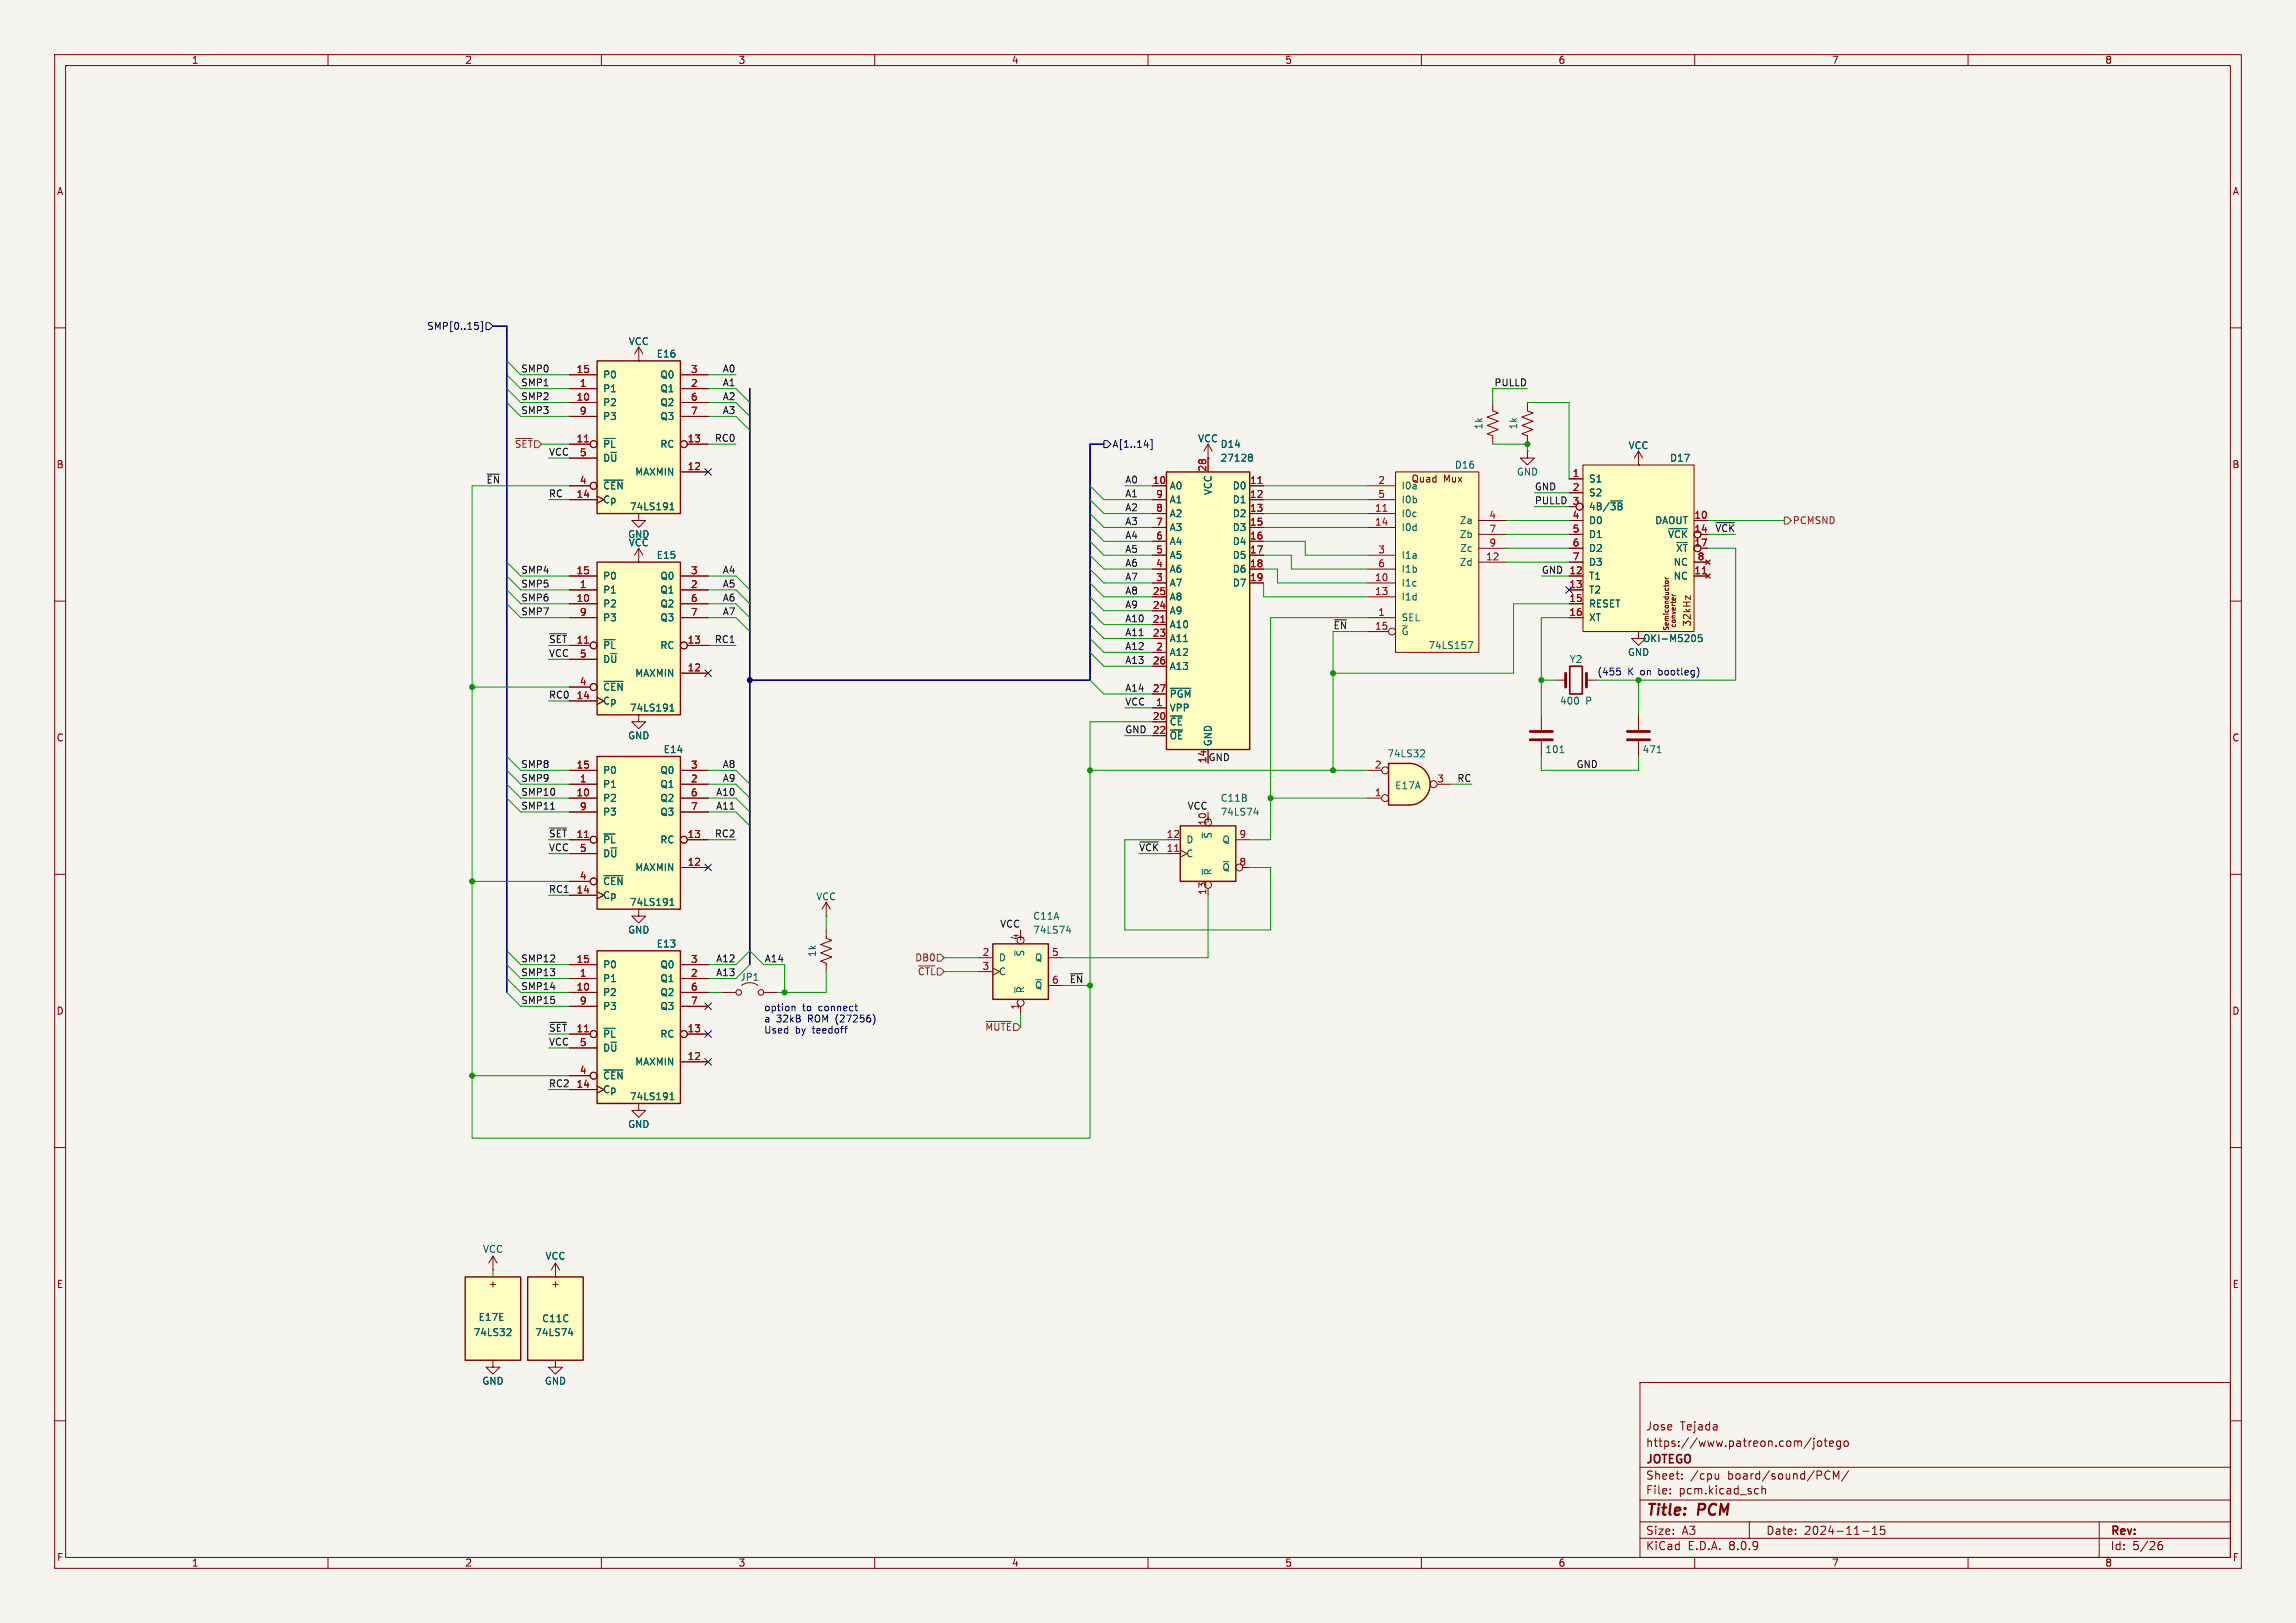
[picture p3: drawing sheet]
<svg xmlns="http://www.w3.org/2000/svg" width="420mm" height="297mm" viewBox="0 0 420 297" stroke-linecap="round" stroke-linejoin="round" font-family="sans-serif">
<defs><g id="words">
<g font-size="2.8" fill="#840000">
<text x="301" y="277.9">Title:</text>
<text x="310.6" y="277.9">PCM</text>
</g>
<g font-size="2.1" fill="#840000">
<text x="301" y="262">Jose</text>
<text x="307.3" y="262">Tejada</text>
<text x="301" y="268.2">JOTEGO</text>
<text x="301" y="265">https://www.patreon.com/jotego</text>
<text x="301" y="273.7">File:</text>
<text x="301" y="271">Sheet:</text>
<text x="307.1" y="273.7">pcm.kicad_sch</text>
<text x="309.2" y="271">/cpu</text>
<text x="316.1" y="271">board/sound/PCM/</text>
<text x="301" y="281.1">Size:</text>
<text x="307.6" y="281.1">A3</text>
<text x="323" y="281.1">Date:</text>
<text x="330" y="281.1">2024-11-15</text>
<text x="386" y="281.3">Rev:</text>
<text x="301" y="283.9">KiCad</text>
<text x="308.7" y="283.9">E.D.A.</text>
<text x="316.3" y="283.9">8.0.9</text>
<text x="386" y="283.9">Id:</text>
<text x="390.1" y="283.9">5/26</text>
</g>
<g font-size="1.8" fill="#840000">
<text x="35" y="11.9">1</text>
<text x="85" y="11.9">2</text>
<text x="135" y="11.9">3</text>
<text x="185" y="11.9">4</text>
<text x="235" y="11.9">5</text>
<text x="285" y="11.9">6</text>
<text x="335" y="11.9">7</text>
<text x="385" y="11.9">8</text>
<text x="10.3" y="35.9">A</text>
<text x="408.3" y="35.9">A</text>
<text x="10.3" y="85.9">B</text>
<text x="258.1" y="88.5">Quad</text>
<text x="264.1" y="88.5">Mux</text>
<text x="408.2" y="85.9">B</text>
<text x="280.7" y="92.4">PULLD 3</text>
<text x="309.5" y="114.8" transform="rotate(-90 309.5 114.8)">32kHz</text>
<text x="115.1" y="130.4">74LS191</text>
<text x="10.3" y="135.9">C</text>
<text x="408.2" y="135.9">C</text>
<text x="115.1" y="166">74LS191</text>
<text x="10.3" y="185.9">D</text>
<text x="408.2" y="185.9">D</text>
<text x="10.3" y="235.9">E</text>
<text x="89.3" y="235.8">+</text>
<text x="100.7" y="235.8">+</text>
<text x="408.3" y="235.9">E</text>
<text x="10.3" y="285.9">F</text>
<text x="35" y="286.9">1</text>
<text x="85" y="286.9">2</text>
<text x="135" y="286.9">3</text>
<text x="185" y="286.9">4</text>
<text x="235" y="286.9">5</text>
<text x="285" y="286.9">6</text>
<text x="335" y="286.9">7</text>
<text x="385" y="286.9">8</text>
<text x="408.3" y="285.9">F</text>
</g>
<g font-size="1.8" fill="#000084">
<text x="78" y="60.6">SMP[0..15]</text>
<text x="203.4" y="82.1">A[1..14]</text>
</g>
<g font-size="1.8" fill="#006464">
<text x="114.9" y="63.3">VCC</text>
<text x="120" y="65.6">E16</text>
<text x="110.2" y="72">P1</text>
<text x="110.2" y="69.4">P0</text>
<text x="120.7" y="72">Q1</text>
<text x="120.7" y="69.4">Q0</text>
<text x="110.2" y="74.5">P2</text>
<text x="110.2" y="77.1">P3</text>
<text x="120.7" y="74.5">Q2</text>
<text x="120.7" y="77.1">Q3</text>
<text x="110.2" y="82.1">~{PL}</text>
<text x="120.7" y="82.1">RC</text>
<text x="219.1" y="81.1">VCC</text>
<text x="223.2" y="82.1">D14</text>
<text x="271.4" y="78.7" transform="rotate(-90 271.4 78.7)">1k</text>
<text x="277.7" y="78.7" transform="rotate(-90 277.7 78.7)">1k</text>
<text x="297.8" y="82.4">VCC</text>
<text x="110.2" y="89.8">~{CEN}</text>
<text x="110.2" y="84.7">D~{U}</text>
<text x="116.1" y="87.2">MAXMIN</text>
<text x="213.9" y="89.8">A0</text>
<text x="223.2" y="84.7">27128</text>
<text x="225.4" y="89.8">D0</text>
<text x="256.3" y="89.8">I0a</text>
<text x="266" y="86">D16</text>
<text x="277.4" y="87.2">GND</text>
<text x="290.6" y="88.5">S1</text>
<text x="305.4" y="84.7">D17</text>
<text x="110.2" y="92.3">Cp</text>
<text x="115.1" y="93.6">74LS191</text>
<text x="213.9" y="94.8">A2</text>
<text x="213.9" y="92.3">A1</text>
<text x="221.8" y="90.7" transform="rotate(-90 221.8 90.7)">VCC</text>
<text x="225.4" y="92.3">D1</text>
<text x="225.4" y="94.8">D2</text>
<text x="256.3" y="94.8">I0c</text>
<text x="256.3" y="92.3">I0b</text>
<text x="290.6" y="91">S2</text>
<text x="290.6" y="93.6">4B/~{3B}</text>
<text x="114.8" y="98.7">GND</text>
<text x="114.9" y="100.2">VCC</text>
<text x="213.9" y="99.9">A4</text>
<text x="213.9" y="97.4">A3</text>
<text x="225.4" y="97.4">D3</text>
<text x="225.4" y="99.9">D4</text>
<text x="256.3" y="97.4">I0d</text>
<text x="266.9" y="96.1">Za</text>
<text x="266.9" y="98.7">Zb</text>
<text x="267" y="101.2">Zc</text>
<text x="290.6" y="96.1">D0</text>
<text x="290.6" y="98.7">D1</text>
<text x="290.6" y="101.2">D2</text>
<text x="302.7" y="96.1">DAOUT</text>
<text x="305" y="98.7">~{VCK}</text>
<text x="306.5" y="101.2">~{XT}</text>
<text x="110.2" y="106.3">P0</text>
<text x="120" y="102.5">E15</text>
<text x="120.7" y="106.3">Q0</text>
<text x="213.9" y="107.5">A7</text>
<text x="213.9" y="105">A6</text>
<text x="213.9" y="102.5">A5</text>
<text x="225.4" y="102.5">D5</text>
<text x="225.4" y="105">D6</text>
<text x="225.4" y="107.5">D7</text>
<text x="256.3" y="107.5">I1c</text>
<text x="256.3" y="102.5">I1a</text>
<text x="256.3" y="105">I1b</text>
<text x="266.9" y="103.7">Zd</text>
<text x="290.6" y="106.3">T1</text>
<text x="290.6" y="103.7">D3</text>
<text x="306.1" y="106.3">NC</text>
<text x="306.1" y="103.7">NC</text>
<text x="110.2" y="108.8">P1</text>
<text x="110.2" y="111.4">P2</text>
<text x="110.2" y="113.9">P3</text>
<text x="120.7" y="108.8">Q1</text>
<text x="120.7" y="111.4">Q2</text>
<text x="120.7" y="113.9">Q3</text>
<text x="213.9" y="112.6">A9</text>
<text x="213.9" y="110.1">A8</text>
<text x="256.3" y="113.9">SEL</text>
<text x="256.3" y="110.1">I1d</text>
<text x="290.6" y="108.8">T2</text>
<text x="290.6" y="111.4">RESET</text>
<text x="290.6" y="113.9">XT</text>
<text x="110.2" y="119">~{PL}</text>
<text x="120.7" y="119">RC</text>
<text x="213.9" y="115.2">A10</text>
<text x="213.9" y="117.7">A11</text>
<text x="256.3" y="116.4">~{G}</text>
<text x="261.2" y="119">74LS157</text>
<text x="300.4" y="117.7">OKI-M5205</text>
<text x="110.2" y="121.5">D~{U}</text>
<text x="116.1" y="124.1">MAXMIN</text>
<text x="213.9" y="120.2">A12</text>
<text x="213.9" y="122.8">A13</text>
<text x="287" y="121.5">Y2</text>
<text x="297.7" y="120.2">GND</text>
<text x="110.2" y="129.1">Cp</text>
<text x="110.2" y="126.6">~{CEN}</text>
<text x="213.9" y="130.4">VPP</text>
<text x="213.9" y="127.9">~{PGM}</text>
<text x="285.3" y="129.1">400</text>
<text x="290.1" y="129.1">P</text>
<text x="114.8" y="135.5">GND</text>
<text x="213.9" y="132.9">~{CE}</text>
<text x="213.9" y="135.5">~{OE}</text>
<text x="221.8" y="136.7" transform="rotate(-90 221.8 136.7)">GND</text>
<text x="110.2" y="141.8">P0</text>
<text x="120.7" y="141.8">Q0</text>
<text x="121.3" y="138">E14</text>
<text x="253.7" y="138.8">74LS32</text>
<text x="282.6" y="138">101</text>
<text x="300.4" y="138">471</text>
<text x="110.2" y="144.4">P1</text>
<text x="110.2" y="146.9">P2</text>
<text x="110.2" y="149.5">P3</text>
<text x="120.7" y="144.4">Q1</text>
<text x="120.7" y="146.9">Q2</text>
<text x="120.7" y="149.5">Q3</text>
<text x="223.2" y="146.9">C11B</text>
<text x="223.2" y="149.5">74LS74</text>
<text x="255.1" y="144.6">E17A</text>
<text x="110.2" y="154.5">~{PL}</text>
<text x="120.7" y="154.5">RC</text>
<text x="216.9" y="154.5">D</text>
<text x="221.8" y="153.6" transform="rotate(-90 221.8 153.6)">~{S}</text>
<text x="223.5" y="154.5">Q</text>
<text x="110.2" y="157.1">D~{U}</text>
<text x="116.1" y="159.6">MAXMIN</text>
<text x="216.9" y="157.1">C</text>
<text x="221.8" y="160.3" transform="rotate(-90 221.8 160.3)">~{R}</text>
<text x="223.5" y="159.6">~{Q}</text>
<text x="110.2" y="164.7">Cp</text>
<text x="110.2" y="162.2">~{CEN}</text>
<text x="149.2" y="164.9">VCC</text>
<text x="114.8" y="171">GND</text>
<text x="120" y="173.6">E13</text>
<text x="188.9" y="168.5">C11A</text>
<text x="188.9" y="171">74LS74</text>
<text x="110.2" y="179.9">P1</text>
<text x="110.2" y="177.4">P0</text>
<text x="120.7" y="179.9">Q1</text>
<text x="120.7" y="177.4">Q0</text>
<text x="135.3" y="179.7">JP1</text>
<text x="149.5" y="175.2" transform="rotate(-90 149.5 175.2)">1k</text>
<text x="182.6" y="176.1">D</text>
<text x="182.6" y="178.7">C</text>
<text x="187.6" y="175.1" transform="rotate(-90 187.6 175.1)">~{S}</text>
<text x="189.2" y="176.1">Q</text>
<text x="110.2" y="182.5">P2</text>
<text x="110.2" y="185">P3</text>
<text x="120.7" y="182.5">Q2</text>
<text x="120.7" y="185">Q3</text>
<text x="187.6" y="181.9" transform="rotate(-90 187.6 181.9)">~{R}</text>
<text x="189.2" y="181.2">~{Q}</text>
<text x="110.2" y="190.1">~{PL}</text>
<text x="120.7" y="190.1">RC</text>
<text x="110.2" y="197.7">~{CEN}</text>
<text x="110.2" y="192.6">D~{U}</text>
<text x="116.1" y="195.2">MAXMIN</text>
<text x="110.2" y="200.3">Cp</text>
<text x="115.1" y="201.5">74LS191</text>
<text x="114.8" y="206.6">GND</text>
<text x="88.3" y="229.5">VCC</text>
<text x="99.7" y="230.7">VCC</text>
<text x="86.5" y="244.7">74LS32</text>
<text x="87.5" y="241.9">E17E</text>
<text x="97.8" y="244.7">74LS74</text>
<text x="99.1" y="242.2">C11C</text>
<text x="88.1" y="253.6">GND</text>
<text x="99.6" y="253.6">GND</text>
</g>
<g font-size="1.8" fill="#0f0f0f">
<text x="95.2" y="68.2">SMP0</text>
<text x="95.2" y="70.8">SMP1</text>
<text x="132.1" y="70.8">A1</text>
<text x="132.1" y="68.2">A0</text>
<text x="273.3" y="70.8">PULLD</text>
<text x="95.2" y="75.9">SMP3</text>
<text x="95.2" y="73.3">SMP2</text>
<text x="132.1" y="75.9">A3</text>
<text x="132.1" y="73.3">A2</text>
<text x="100.3" y="83.5">VCC</text>
<text x="130.7" y="80.9">RC0</text>
<text x="88.9" y="88.6">~{EN}</text>
<text x="205.7" y="88.6">A0</text>
<text x="280.7" y="89.8">GND</text>
<text x="100.3" y="91.1">RC</text>
<text x="205.7" y="91.1">A1</text>
<text x="205.7" y="93.6">A2</text>
<text x="205.7" y="96.2">A3</text>
<text x="205.7" y="98.7">A4</text>
<text x="205.7" y="101.3">A5</text>
<text x="313.7" y="97.4">~{VCK}</text>
<text x="95.2" y="105.1">SMP4</text>
<text x="95.2" y="107.6">SMP5</text>
<text x="132.1" y="107.6">A5</text>
<text x="132.1" y="105.1">A4</text>
<text x="205.7" y="106.3">A7</text>
<text x="205.7" y="103.8">A6</text>
<text x="281.9" y="105.1">GND 12</text>
<text x="95.2" y="112.7">SMP7</text>
<text x="95.2" y="110.1">SMP6</text>
<text x="132.1" y="110.1">A6</text>
<text x="132.1" y="112.7">A7</text>
<text x="205.7" y="108.9">A8</text>
<text x="205.7" y="111.4">A9</text>
<text x="205.7" y="114">A10</text>
<text x="100.3" y="117.8">~{SET}11</text>
<text x="130.7" y="117.8">RC1</text>
<text x="205.7" y="119">A12</text>
<text x="205.7" y="116.5">A11</text>
<text x="243.8" y="115.2">~{EN}</text>
<text x="100.3" y="120.3">VCC</text>
<text x="205.7" y="121.6">A13</text>
<text x="100.3" y="127.9">RC0</text>
<text x="205.7" y="126.7">A14</text>
<text x="205.7" y="129.2">VCC</text>
<text x="205.7" y="134.3">GND 22</text>
<text x="95.2" y="140.6">SMP8</text>
<text x="95.2" y="143.2">SMP9</text>
<text x="132.1" y="140.6">A8</text>
<text x="132.1" y="143.2">A9</text>
<text x="221" y="139.4">GND</text>
<text x="266.5" y="143.2">RC</text>
<text x="288.3" y="140.6">GND</text>
<text x="95.2" y="148.2">SMP11</text>
<text x="95.2" y="145.7">SMP10</text>
<text x="130.9" y="148.2">A11</text>
<text x="130.9" y="145.7">A10</text>
<text x="217.1" y="148.2">VCC</text>
<text x="100.3" y="155.9">VCC</text>
<text x="100.3" y="153.3">~{SET}11</text>
<text x="130.7" y="153.3">RC2</text>
<text x="208.3" y="155.9">~{VCK}</text>
<text x="100.3" y="163.5">RC1</text>
<text x="182.9" y="169.8">VCC</text>
<text x="95.2" y="176.2">SMP12</text>
<text x="95.2" y="178.7">SMP13</text>
<text x="130.9" y="178.7">A13</text>
<text x="130.9" y="176.2">A12</text>
<text x="139.8" y="176.2">A14</text>
<text x="95.2" y="183.8">SMP15</text>
<text x="95.2" y="181.3">SMP14</text>
<text x="100.3" y="188.9">~{SET}11</text>
<text x="100.3" y="191.4">VCC</text>
<text x="100.3" y="199">RC2</text>
</g>
<g font-size="1.8" fill="#a90000">
<text x="105.4" y="68.3">15</text>
<text x="106" y="70.9">1</text>
<text x="126.3" y="70.9">2</text>
<text x="126.3" y="68.3">3</text>
<text x="105.4" y="73.4">10</text>
<text x="106" y="75.9">9</text>
<text x="126.3" y="73.4">6</text>
<text x="126.3" y="75.9">7</text>
<text x="105.4" y="81">11</text>
<text x="106" y="83.6">5</text>
<text x="125.7" y="81">13</text>
<text x="106" y="88.6">4</text>
<text x="125.7" y="86.1">12</text>
<text x="210.8" y="88.6">10</text>
<text x="220.7" y="86.4" transform="rotate(-90 220.7 86.4)">28</text>
<text x="228.6" y="88.6">11</text>
<text x="252" y="88.6">2</text>
<text x="287.6" y="87.4">1</text>
<text x="287.6" y="89.9">2</text>
<text x="105.4" y="91.2">14</text>
<text x="211.4" y="93.7">8</text>
<text x="211.4" y="91.2">9</text>
<text x="228.6" y="91.2">12</text>
<text x="228.6" y="93.7">13</text>
<text x="251.4" y="93.7">11</text>
<text x="252" y="91.2">5</text>
<text x="272.3" y="95">4</text>
<text x="287.6" y="95">4</text>
<text x="287.6" y="92.5">3</text>
<text x="309.8" y="95">10</text>
<text x="211.4" y="101.3">5</text>
<text x="211.4" y="98.8">6</text>
<text x="211.4" y="96.3">7</text>
<text x="228.6" y="96.3">15</text>
<text x="228.6" y="98.8">16</text>
<text x="228.6" y="101.3">17</text>
<text x="251.4" y="96.3">14</text>
<text x="252" y="101.3">3</text>
<text x="272.3" y="97.5">7</text>
<text x="272.3" y="100.1">9</text>
<text x="287.6" y="97.5">5</text>
<text x="287.6" y="100.1">6</text>
<text x="309.8" y="97.5">14</text>
<text x="309.8" y="100.1">17</text>
<text x="105.4" y="105.2">15</text>
<text x="106" y="107.7">1</text>
<text x="126.3" y="107.7">2</text>
<text x="126.3" y="105.2">3</text>
<text x="211.4" y="106.4">3</text>
<text x="211.4" y="103.9">4</text>
<text x="228.6" y="103.9">18</text>
<text x="228.6" y="106.4">19</text>
<text x="251.4" y="106.4">10</text>
<text x="252" y="103.9">6</text>
<text x="271.7" y="102.6">12</text>
<text x="287" y="107.7">13</text>
<text x="287" y="105.2">12</text>
<text x="287.6" y="102.6">7</text>
<text x="309.8" y="105.2">11</text>
<text x="310.4" y="102.6">8</text>
<text x="105.4" y="110.2">10</text>
<text x="106" y="112.8">9</text>
<text x="126.3" y="110.2">6</text>
<text x="126.3" y="112.8">7</text>
<text x="210.8" y="111.5">24</text>
<text x="210.8" y="109">25</text>
<text x="251.4" y="109">13</text>
<text x="252" y="112.8">1</text>
<text x="287" y="110.2">15</text>
<text x="287" y="112.8">16</text>
<text x="105.4" y="117.9">11</text>
<text x="125.7" y="117.9">13</text>
<text x="210.8" y="114">21</text>
<text x="210.8" y="116.6">23</text>
<text x="211.4" y="119.1">2</text>
<text x="251.4" y="115.3">15</text>
<text x="106" y="125.5">4</text>
<text x="106" y="120.4">5</text>
<text x="125.7" y="122.9">12</text>
<text x="210.8" y="121.7">26</text>
<text x="105.4" y="128">14</text>
<text x="210.8" y="131.8">20</text>
<text x="210.8" y="126.7">27</text>
<text x="211.4" y="129.3">1</text>
<text x="210.8" y="134.4">22</text>
<text x="105.4" y="140.7">15</text>
<text x="106" y="143.3">1</text>
<text x="126.3" y="143.3">2</text>
<text x="126.3" y="140.7">3</text>
<text x="220.7" y="139.7" transform="rotate(-90 220.7 139.7)">14</text>
<text x="251.4" y="140.7">2</text>
<text x="262.8" y="143.3">3</text>
<text x="105.4" y="145.8">10</text>
<text x="106" y="148.3">9</text>
<text x="126.3" y="145.8">6</text>
<text x="126.3" y="148.3">7</text>
<text x="251.4" y="145.8">1</text>
<text x="105.4" y="153.4">11</text>
<text x="106" y="156">5</text>
<text x="125.7" y="153.4">13</text>
<text x="213.3" y="156">11</text>
<text x="213.3" y="153.4">12</text>
<text x="220.1" y="150.7">+</text>
<text x="220.7" y="151.2" transform="rotate(-90 220.7 151.2)">10</text>
<text x="226.6" y="153.4">9</text>
<text x="106" y="161">4</text>
<text x="125.7" y="158.5">12</text>
<text x="226.6" y="158.5">8</text>
<text x="105.4" y="163.6">14</text>
<text x="220.7" y="163.9" transform="rotate(-90 220.7 163.9)">13</text>
<text x="185.8" y="172.3">+</text>
<text x="186.4" y="172.2" transform="rotate(-90 186.4 172.2)">4</text>
<text x="105.4" y="176.3">15</text>
<text x="106" y="178.8">1</text>
<text x="126.3" y="178.8">2</text>
<text x="126.3" y="176.3">3</text>
<text x="179.6" y="175">2</text>
<text x="179.6" y="177.5">3</text>
<text x="192.3" y="175">5</text>
<text x="105.4" y="181.4">10</text>
<text x="106" y="183.9">9</text>
<text x="126.3" y="181.4">6</text>
<text x="126.3" y="183.9">7</text>
<text x="186.4" y="184.9" transform="rotate(-90 186.4 184.9)">1</text>
<text x="192.3" y="180.1">6</text>
<text x="105.4" y="189">11</text>
<text x="106" y="191.5">5</text>
<text x="125.7" y="189">13</text>
<text x="106" y="196.6">4</text>
<text x="125.7" y="194.1">12</text>
<text x="105.4" y="199.1">14</text>
</g>
<g font-size="1.8" fill="#725600">
<text x="94.1" y="82.1">~{SET}</text>
<text x="327.9" y="96.1">PCMSND</text>
<text x="167.3" y="176.1">DB0</text>
<text x="167.8" y="178.7">~{CTL}</text>
<text x="180.1" y="188.8">~{MUTE}</text>
</g>
<g font-size="1.8" fill="#0000c2">
<text x="292.1" y="123.8">(455</text>
<text x="297.7" y="123.8">K</text>
<text x="300.2" y="123.8">on</text>
<text x="303.7" y="123.8">bootleg)</text>
<text x="139.7" y="185.3">option</text>
<text x="146.8" y="185.3">to</text>
<text x="149.8" y="185.3">connect</text>
<text x="139.7" y="187.3">a</text>
<text x="139.7" y="189.3">Used</text>
<text x="142" y="187.3">32kB</text>
<text x="145.5" y="189.3">by</text>
<text x="147.9" y="187.3">ROM (27256)</text>
<text x="148.8" y="189.3">teedoff</text>
</g>
<text font-size="1.8" fill="#009600" x="195.6" y="180">~{EN}</text>
<g font-size="1.2" fill="#840000">
<text x="305.4" y="115.5" transform="rotate(-90 305.4 115.5)">Semiconductor</text>
<text x="306.7" y="114.9" transform="rotate(-90 306.7 114.9)">converter</text>
</g>
</g></defs>
<path d="M0 0h420v297h-420z" fill="#f5f4ef" stroke="#f5f4ef" stroke-width=".18"/>
<g fill="none" stroke="#840000" stroke-width=".18">
<path d="M10 10h400v277h-400zM12 12h396v273h-396zM60 10v2M110 10v2M160 10v2M210 10v2M260 10v2M310 10v2M360 10v2M10 60h2M273 73.7v1.5l1.1 .4-2.1 .7 2.1 .8-2.1 .8 2.1 .7-2.1 .8 1 .4v1.5M408 60h2"/>
<path d="M10 110h2M408 110h2M10 160h2M408 160h2M132.1 181.6h2.5M135.6 180.3a2.54 2.54 0 0 1 3.1 0M139.7 181.6h2.5M10 210h2M116.8 201.9v1.3h1.3l-1.3 1.3-1.2-1.3h1.2M408 210h2M101.6 233.7h.1M101.6 231.1l-.8 1.3"/>
<path d="M101.6 231.1v2.6M101.6 231.1l.8 1.3M101.6 248.9v1.3h1.3l-1.3 1.3-1.3-1.3h1.3M101.6 248.9h.1M300 253h108v32h-108zM10 260h2M300 278.5h108M300 274.5h108M300 268.5h108M305.5 273.2v.2M305.5 272.5v.1M307.7 270.5v.2"/>
<path d="M307.7 269.8v.1M313.7 270.5l.2 .2 .5-.2M314.4 269.7v1M320 278.5v3M321.2 272.4l.5 .1M321.7 273.3l-.5 .1M322.3 272.5l.2-.1 .4 .1v.9M322.3 271.9v1.5M331.3 263.1l-1.3 1.9M331.8 263.2v.1M331.8 263.7v1.3l-.3 .2M332.5 263.8l.2-.1 .5 .1v.6l-.1 .2-.4 .1-.2-.2z"/>
<path d="M333.7 263.7h.5M333.9 263.2v1.3l.3 .2M334.1 269.3l.3-.1 .3 .1M334.7 264.2l.7-.2-.1-.2-.4-.1-.2 .2v.7h.6M334.7 270.5l-.3 .2-.3-.1M335.4 270.7v-1.5l.5 1.1 .5-1.1v1.5M336.7 263.7v1.2l-.3 .3-.4-.1M336.7 263.8l-.5-.1-.3 .3v.4l.2 .2h.6M337.4 263.8l.2-.1 .4 .1 .1 .6-.2 .2-.3 .1-.2-.2zM338.2 269.1l-1.3 1.9M342.5 279.7l.4-.4v1.5M344.7 279.3h-.7l-.1 .7 .3-.1h.5l.1 .2-.1 .5-.2 .2-.6-.2"/>
<path d="M384 278.5v6.5M408 260h2M60 285v2M110 285v2M160 285v2M210 285v2M260 285v2M300 281.5h108M310 285v2M340.7 280.2h1.2M342.5 280.8h.9M360 285v2"/>
<path d="M394.7 282.9l.3-.2h.4l.2 .2v.4l-.3 .3-.4-.1-.2-.2M395.4 282.1a.59 .59 0 0 0-.7 .6"/>
<circle cx="135.1" cy="181.6" r=".51"/>
<circle cx="139.2" cy="181.6" r=".51"/>
</g>
<path d="M181.6 172.7h10.2v10.2h-10.2z" fill="#ffffc2"/>
<path d="M181.6 172.7h10.2v10.2h-10.2z" fill="none" stroke="#840000" stroke-width=".25"/>
<g fill="none" stroke="#840000" stroke-width=".18">
<path d="M179.1 175.3h2.5M179.1 177.8h2.5M181.6 177.2l1.3 .6-1.3 .6M186.7 170.2v1.3M191.8 175.3h2.5M186.7 184.2v1.2M191.8 180.3h2.5"/>
<circle cx="186.7" cy="183.5" r=".63"/>
</g>
<path d="M195.1 170.3h.8M195.7 169.9v.9M185.6 180.6v1" fill="none" stroke="#006464" stroke-width=".18"/>
<path d="M257.8 139.7a3.8 3.8 0 0 1 3.8 3.8 3.8 3.8 0 0 1-3.8 3.8z" fill="#ffffc2" stroke="#ffffc2" stroke-width=".18"/>
<path d="M254 139.7h3.8v7.6h-3.8z" fill="#ffffc2"/>
<path d="M254 139.7h3.8a3.8 3.8 0 0 1 3.8 3.8 3.8 3.8 0 0 1-3.8 3.8h-3.8z" fill="none" stroke="#840000" stroke-width=".25"/>
<g fill="none" stroke="#840000" stroke-width=".18">
<path d="M250.2 146.1h2.5M250.2 141h2.5M262.9 143.5h2.5M116.8 166.4v1.2h1.3l-1.3 1.3-1.2-1.3h1.2"/>
<circle cx="253.4" cy="146" r=".63"/>
<circle cx="253.4" cy="141" r=".63"/>
<circle cx="262.3" cy="143.5" r=".63"/>
</g>
<path d="M260.1 137.2l.4 .1 .1 .3-.8 .9h.8" fill="none" stroke="#006464" stroke-width=".18"/>
<path d="M109.2 66h15.3v28h-15.3z" fill="#ffffc2"/>
<path d="M109.2 66h15.3v28h-15.3z" fill="none" stroke="#840000" stroke-width=".25"/>
<g fill="none" stroke="#840000" stroke-width=".18">
<path d="M104.1 71.1h5.1M104.1 73.7h5.1M104.1 68.6h5.1M104.1 76.2h5.1M116.8 66h.1M116.8 63.5l-.7 1.3M116.8 63.5v2.5M116.8 63.5l.8 1.3M124.5 71.1h5M124.5 73.7h5M124.5 68.6h5M124.5 76.2h5"/>
<path d="M279.4 73.7v1.5l1 .4-2 .7 2 .8-2 .8 2 .7-2 .8 1 .4v1.5M104.1 81.3h3.8M104.1 91.4h5.1M104.1 88.9h3.8M104.1 83.8h5.1M109.2 90.8l1.3 .6-1.3 .7M124.5 86.4h5M125.7 81.3h3.8"/>
<circle cx="108.6" cy="81.3" r=".63"/>
<circle cx="108.6" cy="88.9" r=".63"/>
<circle cx="125.1" cy="81.3" r=".63"/>
</g>
<path d="M110.5 80.2h2M110.5 87.9h3.5M122.6 93.3h.7M122.6 92.4l.3-.4v1.3" fill="none" stroke="#006464" stroke-width=".18"/>
<path d="M106.9 80.9h.7" fill="none" stroke="#a90000" stroke-width=".18"/>
<path d="M109.2 174h15.3v27.9h-15.3z" fill="#ffffc2"/>
<path d="M109.2 174h15.3v27.9h-15.3z" fill="none" stroke="#840000" stroke-width=".25"/>
<g fill="none" stroke="#840000" stroke-width=".18">
<path d="M116.8 94v1.3h1.3l-1.3 1.2-1.2-1.2h1.2M116.8 102.9h.1M116.8 100.3l-.7 1.3M116.8 100.3v2.6M116.8 100.3l.8 1.3M281.9 130.8v2.8M281.9 135.6v2.8M299.7 130.8v2.8M299.7 135.6v2.8M104.1 179.1h5.1M104.1 176.5h5.1M124.5 179.1h5"/>
<path d="M124.5 176.5h5M151.1 170.2v1.5l1 .4-2 .7 2 .8-2 .8 2 .7-2 .8 1 .4v1.5M104.1 181.6h5.1M104.1 189.2h3.8M104.1 199.4h5.1M104.1 196.9h3.8M104.1 191.8h5.1M104.1 184.2h5.1M109.2 198.8l1.3 .6-1.3 .6M124.5 181.6h5M124.5 194.3h5M124.5 184.2h5"/>
<path d="M125.7 189.2h3.8"/>
<circle cx="108.6" cy="189.2" r=".63"/>
<circle cx="108.6" cy="196.8" r=".63"/>
<circle cx="125.1" cy="189.2" r=".63"/>
</g>
<path d="M285.3 137.7h.8M303.1 137.7h.8M110.5 188.2h2M110.5 195.8h3.5M122.6 201.2h.7M122.6 200.3l.3-.3v1.2" fill="none" stroke="#006464" stroke-width=".18"/>
<path d="M106.9 188.8h.7" fill="none" stroke="#a90000" stroke-width=".18"/>
<path d="M279.9 135.4h4.1M279.9 133.9h4.1M297.7 135.4h4.1M297.7 133.9h4.1" fill="none" stroke="#840000" stroke-width=".51"/>
<path d="M255.3 86.4h15.2v33h-15.2z" fill="#ffffc2"/>
<g fill="none" stroke="#840000" stroke-width=".18">
<path d="M250.2 94h5.1M250.2 96.5h5.1M250.2 88.9h5.1M250.2 91.4h5.1M255.3 86.4h15.2v33h-15.2zM270.5 95.3h5.1M270.5 97.8h5.1M250.2 113h5.1M250.2 106.7h5.1M250.2 109.2h5.1M250.2 115.6h3.8M250.2 101.6h5.1"/>
<path d="M250.2 104.1h5.1M270.5 102.9h5.1M270.5 100.3h5.1M299.7 115.6v1.2h1.3l-1.3 1.3-1.3-1.3h1.3M299.7 115.6h.1M284.5 124.5h1.9M290.2 124.5h1.9M151.1 167.6h.1M151.1 165.1l-.7 1.3M151.1 165.1v2.5M151.1 165.1l.8 1.3M90.2 232.4h.1"/>
<path d="M90.2 229.9l-.8 1.2M90.2 229.9v2.5M90.2 229.9l.7 1.2"/>
<circle cx="254.6" cy="115.6" r=".63"/>
</g>
<path d="M253 93.6h.7" fill="none" stroke="#a90000" stroke-width=".18"/>
<path d="M268.5 117.4h.9l-.6 1.3" fill="none" stroke="#006464" stroke-width=".18"/>
<path d="M287.1 121.9h2.3v5.1h-2.3z" fill="none" stroke="#840000" stroke-width=".3"/>
<path d="M286.4 123.2v2.5M290.2 123.2v2.5" fill="none" stroke="#840000" stroke-width=".51"/>
<path d="M109.2 138.4h15.3v28h-15.3z" fill="#ffffc2"/>
<path d="M109.2 138.4h15.3v28h-15.3z" fill="none" stroke="#840000" stroke-width=".25"/>
<g fill="none" stroke="#840000" stroke-width=".18">
<path d="M104.1 143.5h5.1M104.1 146.1h5.1M104.1 153.7h3.8M104.1 141h5.1M104.1 156.2h5.1M104.1 148.6h5.1M124.5 143.5h5M124.5 146.1h5M124.5 158.8h5M124.5 141h5M124.5 148.6h5M125.7 153.7h3.8"/>
<path d="M104.1 163.8h5.1M104.1 161.3h3.8M109.2 163.2l1.3 .6-1.3 .7"/>
<circle cx="108.6" cy="153.7" r=".63"/>
<circle cx="125.1" cy="153.7" r=".63"/>
<circle cx="108.6" cy="161.3" r=".63"/>
</g>
<path d="M110.5 152.6h2M110.5 160.2h3.5M122.6 165.7h.7M122.6 164.8l.3-.4v1.3" fill="none" stroke="#006464" stroke-width=".18"/>
<path d="M106.9 153.3h.7" fill="none" stroke="#a90000" stroke-width=".18"/>
<path d="M109.2 102.9h15.3v27.9h-15.3z" fill="#ffffc2"/>
<path d="M109.2 102.9h15.3v27.9h-15.3z" fill="none" stroke="#840000" stroke-width=".25"/>
<g fill="none" stroke="#840000" stroke-width=".18">
<path d="M104.1 108h5.1M104.1 110.5h5.1M104.1 118.1h3.8M104.1 105.4h5.1M104.1 113h5.1M124.5 108h5M124.5 110.5h5M124.5 105.4h5M124.5 113h5M125.7 118.1h3.8M104.1 128.3h5.1M104.1 125.7h3.8"/>
<path d="M104.1 120.7h5.1M109.2 127.6l1.3 .7-1.3 .6M116.8 130.8v1.3h1.3l-1.3 1.3-1.2-1.3h1.2M124.5 123.2h5"/>
<circle cx="108.6" cy="118.1" r=".63"/>
<circle cx="125.1" cy="118.1" r=".63"/>
<circle cx="108.6" cy="125.7" r=".63"/>
</g>
<path d="M110.5 117.1h2M110.5 124.7h3.5M122.6 130.1h.7M122.6 129.2l.3-.4v1.3" fill="none" stroke="#006464" stroke-width=".18"/>
<path d="M106.9 117.7h.7" fill="none" stroke="#a90000" stroke-width=".18"/>
<path d="M289.6 85.1h20.3v30.5h-20.3z" fill="#ffffc2"/>
<g fill="none" stroke="#840000" stroke-width=".18">
<path d="M287 87.6h2.6M287 95.3h2.6M287 97.8h2.6M287 90.2h2.6M289.6 85.1h20.3v30.5h-20.3zM309.9 95.3h2.5M311.1 97.8h1.3M287 105.4h2.6M287 108h2.6M287 110.5h2.6M287 113h2.6M287 100.3h2.6"/>
<path d="M287 102.9h2.6M304.6 105.7l.2 .2M304.6 105.9h.6M304.7 106.4l.3-.1 .2 .3-.2 .2h-.2l-.2-.2zM305.9 109h.6M305.9 108.8l.2 .2M309.2 109v.7l-.9-.7v.7M309.9 105.4h2.5M309.9 102.9h2.5M311.1 100.3h1.3M312 105l.8 .8M312 102.5l.8 .8"/>
<path d="M312.8 105l-.8 .8M312.8 102.5l-.8 .8"/>
<circle cx="288.9" cy="92.7" r=".63"/>
</g>
<path d="M311.4 105h.7" fill="none" stroke="#a90000" stroke-width=".18"/>
<path d="M305.3 96.7h3.3M310 116.2l.2 .4-.2 .8M311.3 116.1h-.6l-.1 .7 .2-.2 .4 .1 .2 .2-.1 .4-.2 .1-.5-.1" fill="none" stroke="#006464" stroke-width=".18"/>
<path d="M215.9 151.1h10.2v10.2h-10.2z" fill="#ffffc2"/>
<path d="M215.9 151.1h10.2v10.2h-10.2z" fill="none" stroke="#840000" stroke-width=".25"/>
<g fill="none" stroke="#840000" stroke-width=".18">
<path d="M279.4 82.6v1.2h1.3l-1.3 1.3-1.3-1.3h1.3M279.4 82.6h.1M299.7 85.1h.1M299.7 82.6l-.7 1.2M299.7 82.6v2.5M299.7 82.6l.8 1.2M213.4 156.2h2.5M213.4 153.7h2.5M215.9 155.6l1.3 .6-1.3 .6M221 148.6v1.3M226.1 153.7h2.5M227.3 158.8h1.3"/>
<circle cx="221" cy="161.9" r=".63"/>
</g>
<path d="M214.9 155.8h.7" fill="none" stroke="#a90000" stroke-width=".18"/>
<path d="M219.9 159v1M229.4 148.7h.8M230 148.3v.9" fill="none" stroke="#006464" stroke-width=".18"/>
<path d="M213.4 86.4h15.2v50.8h-15.2z" fill="#ffffc2"/>
<path d="M213.4 86.4h15.2v50.8h-15.2z" fill="none" stroke="#840000" stroke-width=".25"/>
<g fill="none" stroke="#840000" stroke-width=".18">
<path d="M210.8 88.9h2.6M210.8 91.4h2.6M210.8 94h2.6M210.8 96.5h2.6M210.8 99.1h2.6M221 83.8h.1M221 81.3v5.1M221 81.3l-.8 1.3M221 81.3l.7 1.3M228.6 88.9h2.5M228.6 91.4h2.5M228.6 94h2.5"/>
<path d="M228.6 96.5h2.5M228.6 99.1h2.5M210.8 101.6h2.6M210.8 104.1h2.6M210.8 106.7h2.6M210.8 119.4h2.6M210.8 114.3h2.6M210.8 116.8h2.6M210.8 111.8h2.6M210.8 109.2h2.6M228.6 101.6h2.5M228.6 104.1h2.5"/>
<path d="M228.6 106.7h2.5M210.8 129.5h2.6M210.8 132.1h2.6M210.8 134.6h2.6M210.8 121.9h2.6M210.8 127h2.6M221 137.2v2.5M90.2 248.9v1.3h1.2l-1.2 1.3-1.3-1.3h1.3M90.2 248.9h.1"/>
</g>
<path d="M230.1 88.5h.7M212.3 113.9h.8" fill="none" stroke="#a90000" stroke-width=".18"/>
<path d="M228.6 83.1h.2l.3 .3-.3 .3M228.6 83.7h.2M228.8 83.7l.3 .2v.3l-.1 .1-.4 .1M214.1 126h3.7" fill="none" stroke="#006464" stroke-width=".18"/>
<path d="M85.1 233.7h10.1v15.2h-10.1z" fill="#ffffc2"/>
<path d="M85.1 233.7h10.1v15.2h-10.1z" fill="none" stroke="#840000" stroke-width=".25"/>
<path d="M92.9 243.1l.4 .1 .2 .3-.8 .9h.8" fill="none" stroke="#006464" stroke-width=".18"/>
<path d="M96.5 233.7h10.2v15.2h-10.2z" fill="#ffffc2"/>
<path d="M96.5 233.7h10.2v15.2h-10.2z" fill="none" stroke="#840000" stroke-width=".25"/>
<g fill="none" stroke="#006464" stroke-width=".18">
<path d="M110.5 80.2h2M110.5 87.9h3.5M122.6 92.4l.3-.4v1.3M122.6 93.3h.7M228.6 83.1h.2l.3 .3-.3 .3M228.6 83.7h.2M228.8 83.7l.3 .2v.3l-.1 .1-.4 .1M305.3 96.7h3.3M110.5 117.1h2M310 116.2l.2 .4-.2 .8M311.3 116.1h-.6l-.1 .7 .2-.2 .4 .1 .2 .2-.1 .4-.2 .1-.5-.1M110.5 124.7h3.5"/>
<path d="M122.6 130.1h.7M122.6 129.2l.3-.4v1.3M214.1 126h3.7M110.5 152.6h2M110.5 160.2h3.5M122.6 164.8l.3-.4v1.3M122.6 165.7h.7M110.5 188.2h2M110.5 195.8h3.5M122.6 200.3l.3-.3v1.2M122.6 201.2h.7M92.9 243.1l.4 .1 .2 .3-.8 .9h.8"/>
<path d="M104 244h.8M104.6 243.6v.8"/>
</g>
<path d="M94.3 80.2h3.1M326.4 94.6h.6l.7 .7-.7 .6h-.6zM168 176.8h3M171.4 174.6h.7l.6 .7-.6 .6h-.7zM180.4 186.9h4.6" fill="none" stroke="#725600" stroke-width=".18"/>
<g fill="none" stroke="#000084" stroke-width=".18">
<path d="M86.9 59h.6M87.3 59.5l.2 .2v.3l-.2 .3M87.9 58.9h.3v1.8h-.3M88.9 59.1h.6l.7 .6-.7 .6h-.6zM128.9 85.8l1.2 1.2M130.1 85.8l-1.2 1.2M201.9 80.6h.7l.6 .7-.6 .6h-.7zM209.3 81.4h.8M210.4 80.5h.3v1.8h-.3M286.4 107.3l1.2 1.3M287.6 107.3l-1.2 1.3M128.9 122.6l1.2 1.2"/>
<path d="M130.1 122.6l-1.2 1.2M128.9 158.1l1.2 1.3M130.1 158.1l-1.2 1.3M128.9 193.7l1.2 1.2M128.9 188.6l1.2 1.2M128.9 183.5l1.2 1.3M130.1 193.7l-1.2 1.2M130.1 188.6l-1.2 1.2M130.1 183.5l-1.2 1.3"/>
</g>
<path d="M313.9 95.7h3.4M100.6 116h3M100.6 151.5h3M100.7 148.1h.8M208.5 154.1h3.4M100.6 187.1h3" fill="none" stroke="#0f0f0f" stroke-width=".18"/>
<path d="M295.8 122.2h.6M295.9 122.7h.3l.2 .3v.4l-.5 .1M310.5 122.1a1.49 1.49 0 0 1 0 1.8M144.9 184.2h.5v.8M156.4 184.1h.5M156.6 184.9l.3 .1M159.7 185.6a1.46 1.46 0 0 1 0 1.9" fill="none" stroke="#0000c2" stroke-width=".18"/>
<path d="M90.2 59.7h2.5v121.9M137.2 71.1v105.4M201.9 81.3h-2.5v43.2h-62.2" fill="none" stroke="#000084" stroke-width=".3"/>
<g fill="none" stroke="#009600" stroke-width=".18">
<path d="M92.7 71.1l2.5 2.6h8.9M92.7 66l2.5 2.6h8.9M92.7 68.6l2.5 2.5h8.9M92.7 73.7l2.5 2.5h8.9M129.5 73.7h5.1l2.6 2.5M129.5 68.6h5.1M129.5 71.1h5.1l2.6 2.6M129.5 76.2h5.1l2.6 2.5M279.4 73.7h7.6v13.9M279.4 71.1h-6.4v2.6M99.1 81.3h5M100.3 91.4h3.8"/>
<path d="M100.3 83.8h3.8M104.1 88.9h-17.7v119.4h113v-76.2h11.4M129.5 81.3h5.1M199.4 91.4l2.5 2.6h8.9M199.4 88.9l2.5 2.5h8.9M199.4 99.1l2.5 2.5h8.9M199.4 96.5l2.5 2.6h8.9M199.4 94l2.5 2.5h8.9M205.7 88.9h5.1M231.1 94h19.1M231.1 88.9h19.1M231.1 91.4h19.1"/>
<path d="M231.1 99.1h7.7v2.5h11.4M231.1 96.5h19.1M273 81.3h6.4v1.3M275.6 95.3h11.4M275.6 97.8h11.4M280.7 90.2h6.3M280.7 92.7h6.3M312.4 95.3h14M312.4 97.8h5.1M92.7 110.5l2.5 2.5h8.9M92.7 108l2.5 2.5h8.9M92.7 105.4l2.5 2.6h8.9"/>
<path d="M92.7 102.9l2.5 2.5h8.9M100.3 118.1h3.8M129.5 113h5.1l2.6 2.6M129.5 110.5h5.1l2.6 2.5M129.5 108h5.1l2.6 2.5M129.5 105.4h5.1l2.6 2.6M129.5 118.1h5.1M199.4 101.6l2.5 2.5h8.9M199.4 104.1l2.5 2.6h8.9M199.4 119.4l2.5 2.5h8.9M199.4 111.8l2.5 2.5h8.9M199.4 106.7l2.5 2.5h8.9"/>
<path d="M199.4 114.3l2.5 2.5h8.9M199.4 109.2l2.5 2.6h8.9M199.4 116.8l2.5 2.6h8.9M231.1 104.1h2.6v2.6h16.5M231.1 101.6h5.1v2.5h14M231.1 106.7v2.5h19.1M250.2 115.6h-6.4v25.4M250.2 113h-17.8v40.7h-3.8M275.6 100.3h11.4M275.6 102.9h11.4M281.9 105.4h5.1M287 113h-5.1v17.8"/>
<path d="M287 110.5h-10.1v12.7h-33.1M312.4 100.3h5.1v24.2h-25.4M86.4 125.7h17.7M92.7 138.4l2.5 2.6h8.9M100.3 120.7h3.8M100.3 128.3h3.8M199.4 124.5l2.5 2.5h8.9M205.7 129.5h5.1M205.7 134.6h5.1M281.9 138.4v2.6h17.8v-2.6M281.9 124.5h2.6M299.7 124.5v6.3"/>
<path d="M92.7 141l2.5 2.5h8.9M92.7 143.5l2.5 2.6h8.9M92.7 146.1l2.5 2.5h8.9M100.3 153.7h3.8M100.3 156.2h3.8M129.5 143.5h5.1l2.6 2.6M129.5 153.7h5.1M129.5 141h5.1l2.6 2.5M129.5 146.1h5.1l2.6 2.5M129.5 148.6h5.1l2.6 2.5M199.4 141h50.8M208.3 156.2h5.1"/>
<path d="M213.4 153.7h-7.7v16.5h26.7v-11.4h-3.8M232.4 146.1h17.8M265.4 143.5h3.8M86.4 161.3h17.7M92.7 179.1l2.5 2.5h8.9M92.7 174l2.5 2.5h8.9M92.7 176.5l2.5 2.6h8.9M100.3 163.8h3.8M129.5 176.5h5.1l2.6-2.5 2.5 2.5h3.8v5.1M137.2 176.5l-2.6 2.6h-5.1M151.1 167.6v2.6M151.1 177.8v3.8h-8.9"/>
<path d="M172.7 177.8h6.4M172.7 175.3h6.4M221 163.8v11.5h-26.7M86.4 196.9h17.7M92.7 181.6l2.5 2.6h8.9M100.3 199.4h3.8M100.3 191.8h3.8M100.3 189.2h3.8M129.5 181.6h2.6M186.7 185.4v2.6M194.3 180.3h5.1M90.2 232.4v1.3"/>
</g>
<g fill="none" stroke="#840000" stroke-width=".18">
<path d="M104.1 71.1h5.1M104.1 73.7h5.1M104.1 68.6h5.1M104.1 76.2h5.1M116.8 66h.1M124.5 71.1h5M124.5 73.7h5M124.5 68.6h5M124.5 76.2h5M104.1 88.9h3.8M104.1 91.4h5.1M104.1 81.3h3.8"/>
<path d="M104.1 83.8h5.1M109.2 90.8l1.3 .6-1.3 .7M124.5 86.4h5M125.7 81.3h3.8M210.8 88.9h2.6M210.8 91.4h2.6M210.8 94h2.6M210.8 96.5h2.6M210.8 99.1h2.6M221 83.8h.1M221 83.8v2.6M228.6 88.9h2.5"/>
<path d="M228.6 91.4h2.5M228.6 94h2.5M228.6 96.5h2.5M228.6 99.1h2.5M287 87.6h2.6M287 95.3h2.6M287 97.8h2.6M287 90.2h2.6M299.7 85.1h.1M309.9 95.3h2.5M311.1 97.8h1.3M104.1 105.4h5.1"/>
<path d="M104.1 108h5.1M104.1 110.5h5.1M104.1 113h5.1M104.1 118.1h3.8M116.8 102.9h.1M124.5 105.4h5M124.5 108h5M124.5 110.5h5M124.5 113h5M125.7 118.1h3.8M210.8 101.6h2.6M210.8 104.1h2.6"/>
<path d="M210.8 106.7h2.6M210.8 119.4h2.6M210.8 114.3h2.6M210.8 116.8h2.6M210.8 111.8h2.6M210.8 109.2h2.6M228.6 101.6h2.5M228.6 104.1h2.5M228.6 106.7h2.5M287 105.4h2.6M287 108h2.6M287 110.5h2.6"/>
<path d="M287 113h2.6M287 100.3h2.6M287 102.9h2.6M299.7 115.6h.1M309.9 105.4h2.5M309.9 102.9h2.5M311.1 100.3h1.3M312 105l.8 .8M312 102.5l.8 .8M312.8 105l-.8 .8M312.8 102.5l-.8 .8M104.1 128.3h5.1"/>
<path d="M104.1 125.7h3.8M104.1 120.7h5.1M109.2 127.6l1.3 .7-1.3 .6M124.5 123.2h5M210.8 129.5h2.6M210.8 132.1h2.6M210.8 134.6h2.6M210.8 121.9h2.6M210.8 127h2.6M221 137.2v2.5M104.1 143.5h5.1M104.1 146.1h5.1"/>
<path d="M104.1 153.7h3.8M104.1 141h5.1M104.1 156.2h5.1M104.1 148.6h5.1M124.5 143.5h5M124.5 146.1h5M124.5 158.8h5M124.5 141h5M124.5 148.6h5M125.7 153.7h3.8M104.1 163.8h5.1M104.1 161.3h3.8"/>
<path d="M104.1 179.1h5.1M104.1 176.5h5.1M109.2 163.2l1.3 .6-1.3 .7M124.5 179.1h5M124.5 176.5h5M104.1 181.6h5.1M104.1 189.2h3.8M104.1 199.4h5.1M104.1 196.9h3.8M104.1 191.8h5.1M104.1 184.2h5.1M109.2 198.8l1.3 .6-1.3 .6"/>
<path d="M124.5 181.6h5M124.5 194.3h5M124.5 184.2h5M125.7 189.2h3.8M101.6 233.7h.1M90.2 248.9h.1M101.6 248.9h.1"/>
<circle cx="108.6" cy="81.3" r=".63"/>
<circle cx="108.6" cy="88.9" r=".63"/>
<circle cx="125.1" cy="81.3" r=".63"/>
<circle cx="288.9" cy="92.7" r=".63"/>
<circle cx="108.6" cy="118.1" r=".63"/>
<circle cx="125.1" cy="118.1" r=".63"/>
<circle cx="108.6" cy="125.7" r=".63"/>
<circle cx="108.6" cy="153.7" r=".63"/>
<circle cx="125.1" cy="153.7" r=".63"/>
<circle cx="108.6" cy="161.3" r=".63"/>
<circle cx="108.6" cy="189.2" r=".63"/>
<circle cx="108.6" cy="196.8" r=".63"/>
<circle cx="125.1" cy="189.2" r=".63"/>
</g>
<path d="M106.9 80.9h.7M230.1 88.5h.7M106.9 117.7h.7M212.3 113.9h.8M311.4 105h.7M106.9 153.3h.7M106.9 188.8h.7" fill="none" stroke="#a90000" stroke-width=".18"/>
<g fill="#009600" stroke="#009600" stroke-width=".18">
<circle cx="243.8" cy="123.2" r=".46"/>
<circle cx="279.4" cy="81.3" r=".46"/>
<circle cx="199.4" cy="141" r=".46"/>
<circle cx="243.8" cy="141" r=".46"/>
<circle cx="232.4" cy="146.1" r=".46"/>
<circle cx="299.7" cy="124.5" r=".46"/>
<circle cx="281.9" cy="124.5" r=".46"/>
<circle cx="86.4" cy="125.7" r=".46"/>
<circle cx="86.4" cy="196.9" r=".46"/>
<circle cx="143.5" cy="181.6" r=".46"/>
<circle cx="86.4" cy="161.3" r=".46"/>
</g>
<circle cx="137.2" cy="124.5" r=".46" fill="#000084" stroke="#000084" stroke-width=".18"/>
<use href="#words"/>
</svg>
